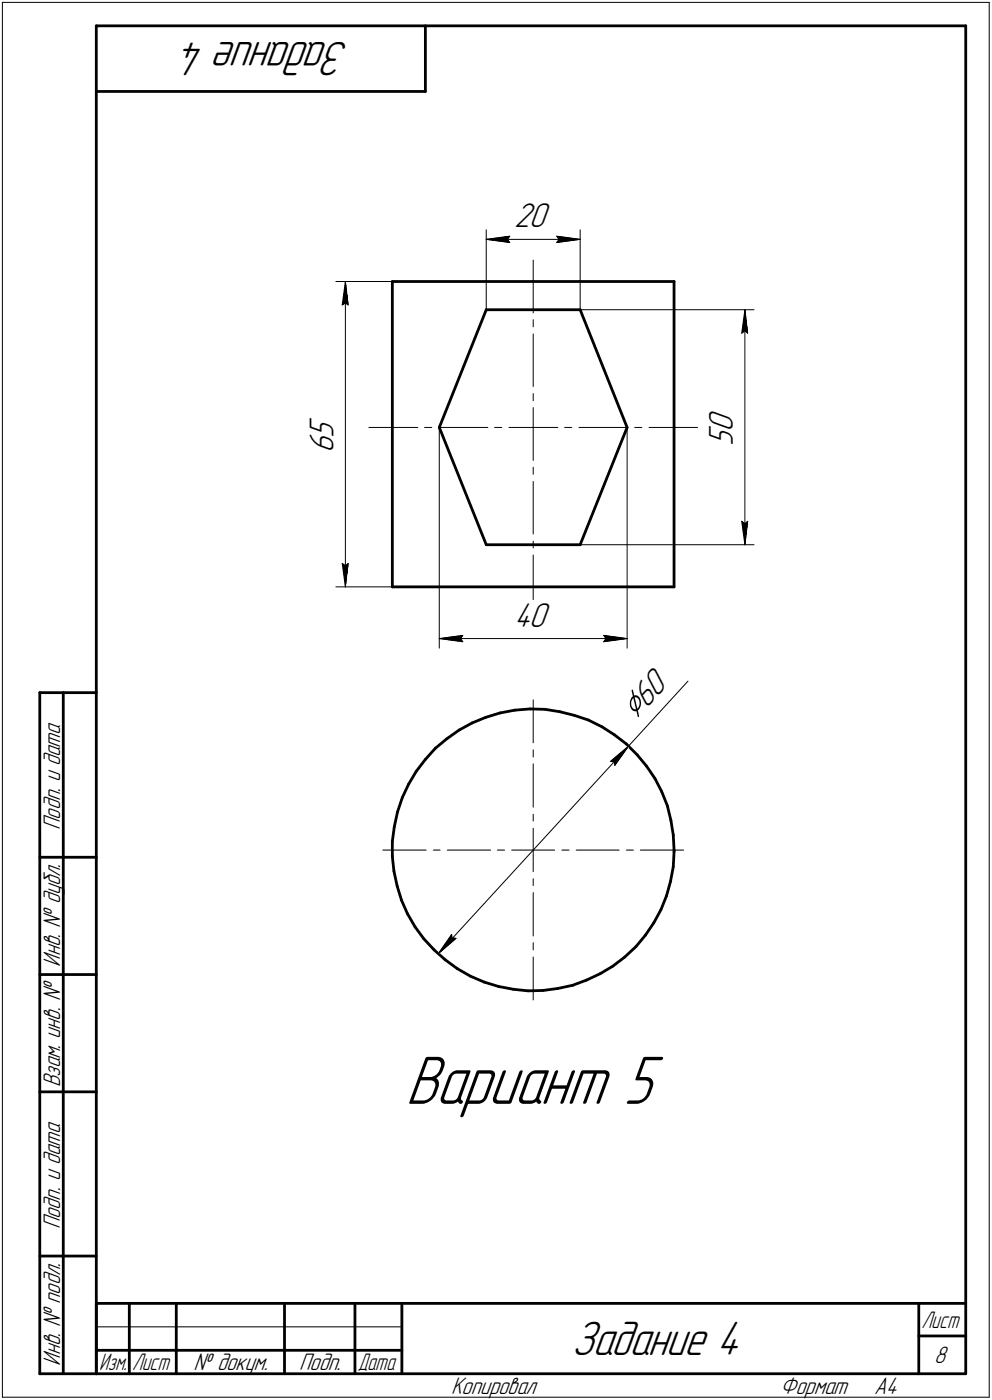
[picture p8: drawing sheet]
<svg xmlns="http://www.w3.org/2000/svg" width="211mm" height="298mm" viewBox="0 0 211 298" stroke-linecap="round" stroke-linejoin="round" font-family="sans-serif">
<defs><g id="words">
<text font-size="15.6" x="86.3" y="235">Вариант 5</text>
<g font-size="10.9">
<text x="74.4" y="9" transform="rotate(-180 74.4 9)">Задание 4</text>
<text x="121.6" y="288.5">Задание 4</text>
</g>
<text font-size="8.5" x="135.2" y="153.4" transform="rotate(-47 135.2 153.4)">Ç60</text>
<g font-size="7.8">
<text x="109.4" y="48.4">20</text>
<text x="70.9" y="93.2" transform="rotate(-90 70.9 93.2)">5</text>
<text x="155.9" y="94.9" transform="rotate(-90 155.9 94.9)">5</text>
<text x="155.9" y="92.1" transform="rotate(-90 155.9 92.1)">0</text>
<text x="70.9" y="96.4" transform="rotate(-90 70.9 96.4)">6</text>
<text x="109.4" y="133.4">40</text>
</g>
<g font-size="5.4">
<text x="12.8" y="176.7" transform="rotate(-90 12.8 176.7)">Подп. и дата</text>
<text x="12.8" y="205.8" transform="rotate(-90 12.8 205.8)">Инв. № дубл.</text>
<text x="12.8" y="231.6" transform="rotate(-90 12.8 231.6)">Взам. инв. №</text>
<text x="12.8" y="261.7" transform="rotate(-90 12.8 261.7)">Подп. и дата</text>
<text x="12.8" y="290.8" transform="rotate(-90 12.8 290.8)">Инв. № подл.</text>
<text x="41.2" y="291.8">№ докум.</text>
<text x="63.6" y="291.8">Подп.</text>
<text x="198.8" y="290.3">8</text>
<text x="96" y="296.8">Копировал</text>
<text x="166" y="296.8">Формат</text>
<text x="186" y="296.8">A4</text>
</g>
<g font-size="5.3">
<text x="196.1" y="282.8">Лист</text>
<text x="21.1" y="291.8">Изм.</text>
<text x="28.1" y="291.8">Лист</text>
<text x="76.1" y="291.8">Дата</text>
</g>
</g></defs>
<g fill="none" stroke="#000" stroke-width=".59">
<path d="M20.5 5.5v287zM20.5 5.5h185zM20.5 19.5h70zM90.5 5.5v14zM205.5 5.5v287zM83.5 59.9v65.1zM83.5 59.9h59.9zM143.4 59.9v65.1zM103.5 66h19.9zM103.5 66l-10 25zM123.4 66l10 25zM93.5 91l10 25z"/>
<path d="M133.4 91l-10 25zM103.5 116h19.9zM83.5 125h59.9zM8.5 147.5v145zM8.5 147.5h12zM13.5 147.5v145zM92.6 159.3l2.5-2zM92.6 159.3l-2.1 2.4zM95.1 157.3l2.6-1.9zM97.7 155.4l2.8-1.5zM100.5 153.9l2.9-1.2zM103.4 152.7l3-.9z"/>
<path d="M106.4 151.8l3.2-.6zM109.6 151.2l3.2-.2zM112.8 151h3.2zM116 151l3.1 .6zM119.1 151.6l3.1 .7zM122.2 152.3l3 1zM125.2 153.3l2.9 1.5zM128.1 154.8l2.6 1.7zM130.7 156.5l2.6 1.9zM133.3 158.4l2.3 2.3zM83.5 179.2v3.2zM83.9 176l-.4 3.2z"/>
<path d="M84.6 172.9l-.7 3.1zM85.6 169.8l-1 3.1zM87 167l-1.4 2.8zM88.6 164.3l-1.6 2.7zM90.5 161.7l-1.9 2.6zM135.6 160.7l2 2.5zM137.6 163.2l1.8 2.6zM139.4 165.8l1.4 2.8zM140.8 168.6l1.2 2.9zM142 171.5l.7 3.2zM142.7 174.7l.6 3.1zM143.3 177.8l.1 3.2z"/>
<path d="M8.5 182.5h12zM83.5 182.4l.3 3.1zM83.8 185.5l.7 3.1zM84.5 188.6l.9 3.1zM85.4 191.7l1.3 2.9zM86.7 194.6l1.6 2.8zM88.3 197.4l1.9 2.5zM90.2 199.9l2.2 2.4zM137.3 199.1l-2 2.5zM139.1 196.5l-1.8 2.6zM140.6 193.7l-1.5 2.8zM141.8 190.8l-1.2 2.9z"/>
<path d="M142.7 187.7l-.9 3.1zM143.3 184.6l-.6 3.1zM143.4 181.4l-.1 3.2zM143.4 181v.4zM8.5 207.5h12zM92.4 202.3l2.3 2.1zM94.7 204.4l2.6 1.8zM97.3 206.2l2.8 1.7zM100.1 207.9l2.9 1.2zM103 209.1l3.1 1zM106.1 210.1l3.1 .6zM109.2 210.7l3.2 .3z"/>
<path d="M112.4 211l3.2-.1zM115.6 210.9l3.1-.4zM118.7 210.5l3.1-.7zM121.8 209.8l3-1.1zM124.8 208.7l2.9-1.4zM127.7 207.3l2.7-1.6zM130.4 205.7l2.5-1.9zM132.9 203.8l2.4-2.2zM8.5 232.5h12zM8.5 267.5h12zM20.5 277.5h185zM20.5 277.5v15z"/>
<path d="M27.5 277.5v15zM37.5 277.5v15zM60.5 277.5v15zM75.5 277.5v15zM85.5 277.5v15zM195.5 277.5v15zM8.5 292.5h12zM20.5 292.5h185zM20.5 287.5h7zM27.5 287.5h10zM37.5 287.5h23zM60.5 287.5h15z"/>
<path d="M75.5 287.5h10zM195.5 284.5h10z"/>
</g>
<g fill="none" stroke="#000" stroke-width=".21">
<path d="M.5 .5v297zM.5 .5h210zM210.5 .5v297zM71.5 59.9h12zM73.5 59.9l.6 5zM73.5 59.9l-.7 5zM73.5 59.9v65.1zM103.5 48.9v17.1zM103.5 51l5-.7zM103.5 51l5 .6zM103.5 51h19.9zM107.9 51l.6 .6z"/>
<path d="M108.5 50.3l-.6 .7zM113.5 55.4v11.2zM118.4 51.6l5-.6zM118.4 50.3l.6 .7zM118.4 50.3l5 .7zM119 51l-.6 .6zM123.4 48.9v17.1zM72.8 64.9l.7-.4zM73.5 64.5l.6 .4zM113.5 71.1v11.2zM113.5 68.1v1.5zM123.4 66h37z"/>
<path d="M157.8 71l.7-.6zM158.5 66l.6 5zM158.5 70.4l.6 .6zM158.5 66l-.7 5zM158.5 66v50zM78.5 91h10.4zM90.3 91h1.6zM93.4 91h10.4zM93.5 91v47zM105.2 91h1.6zM108.3 91h10.4zM113.5 99.5v1.5z"/>
<path d="M113.5 86.8v11.2zM113.5 83.8v1.5zM120.1 91h1.6zM123.2 91h10.3zM133.4 91v47zM135 91h1.6zM138.1 91h10.3zM72.8 120l.7 5zM72.8 120l.7 .5zM74.1 120l-.6 5zM113.5 118.2v11.2zM113.5 115.2v1.5z"/>
<path d="M113.5 102.5v11.2zM123.4 116h37zM157.8 111l.7 5zM157.8 111l.7 .5zM158.5 111.5l.6-.5zM159.1 111l-.6 5zM71.5 125h12zM73.5 120.5l.6-.5zM93.5 136l5-.7zM93.5 136l5 .7zM93.5 136h39.9zM98 136l.5 .7z"/>
<path d="M98.5 135.3l-.5 .7zM128.4 136.7l5-.7zM128.4 135.3l.5 .7zM128.4 135.3l5 .7zM128.9 136l-.5 .7zM113.5 149v9.2zM113.5 159.7v1.5zM133.8 158.8l-3 4.2zM133.8 158.8l-40.6 44.3zM146.4 145l-12.6 13.8zM113.5 162.6v9.3zM113.5 173.4v1.4z"/>
<path d="M113.5 176.4v4.6zM129.9 162.1l.8 .1zM129.9 162.1l3.9-3.3zM130.7 162.2l.1 .8zM81.4 181h9.3zM92.2 181h1.4zM95.2 181h9.2zM96.1 199l-2.9 4.1zM96.1 199l.1 .7zM96.2 199.7l.8 .1zM105.8 181h1.6zM108.9 181h4.6z"/>
<path d="M113.5 181h4.5zM113.5 190.1v9.2zM113.5 187.1v1.5zM113.5 181v4.6zM119.5 181h1.6zM122.6 181h9.1zM133.3 181h1.5zM136.2 181h9.3zM93.2 203.1l3.8-3.3zM113.5 203.8v9.1zM113.5 200.7v1.6zM.5 297.5h210z"/>
<path d="M20.5 282.5h65z"/>
</g>
<g fill="#fff" stroke="#fff" stroke-width=".21">
<path d="M86.3 223.9h55.4zM86.3 223.9h55.4zM86.3 224h55.4zM86.3 224.1h55.4zM86.3 224.2h55.4zM86.3 224.3h55.4zM86.3 224.4h55.4zM86.3 224.5h55.4zM86.3 224.5h55.4zM86.3 224.6h55.4zM86.3 224.7h55.4zM86.3 224.8h55.4zM86.3 224.9h55.4zM86.3 225h55.4zM86.3 225h55.4zM86.3 225.1h55.4zM86.3 225.2h55.4zM86.3 225.3h55.4zM86.3 225.4h55.4zM86.3 225.5h55.4zM86.3 225.6h55.4zM86.3 225.6h55.4zM86.3 225.7h55.4zM86.3 225.8h55.4zM86.3 225.9h55.4zM86.3 226h55.4zM86.3 226.1h55.4zM86.3 226.1h55.4zM86.3 226.2h55.4zM86.3 226.3h55.4zM86.3 226.4h55.4zM86.3 226.5h55.4zM86.3 226.6h55.4zM86.3 226.7h55.4zM86.3 226.7h55.4zM86.3 226.8h55.4zM86.3 226.9h55.4zM86.3 227h55.4zM86.3 227.1h55.4zM86.3 227.2h55.4zM86.3 227.2h55.4zM86.3 227.3h55.4zM86.3 227.4h55.4zM86.3 227.5h55.4zM86.3 227.6h55.4zM86.3 227.7h55.4zM86.3 227.8h55.4zM86.3 227.8h55.4zM86.3 227.9h55.4zM86.3 228h55.4zM86.3 228.1h55.4zM86.3 228.2h55.4zM86.3 228.3h55.4zM86.3 228.3h55.4zM86.3 228.4h55.4zM86.3 228.5h55.4zM86.3 228.6h55.4zM86.3 228.7h55.4zM86.3 228.8h55.4zM86.3 228.9h55.4zM86.3 228.9h55.4zM86.3 229h55.4zM86.3 229.1h55.4zM86.3 229.2h55.4zM86.3 229.3h55.4zM86.3 229.4h55.4zM86.3 229.4h55.4zM86.3 229.5h55.4zM86.3 229.6h55.4zM86.3 229.7h55.4zM86.3 229.8h55.4zM86.3 229.9h55.4zM86.3 230h55.4zM86.3 230h55.4zM86.3 230.1h55.4zM86.3 230.2h55.4zM86.3 230.3h55.4zM86.3 230.4h55.4zM86.3 230.5h55.4zM86.3 230.5h55.4zM86.3 230.6h55.4zM86.3 230.7h55.4zM86.3 230.8h55.4zM86.3 230.9h55.4zM86.3 231h55.4zM86.3 231.1h55.4zM86.3 231.1h55.4zM86.3 231.2h55.4zM86.3 231.3h55.4zM86.3 231.4h55.4zM86.3 231.5h55.4zM86.3 231.6h55.4zM86.3 231.6h55.4zM86.3 231.7h55.4zM86.3 231.8h55.4zM86.3 231.9h55.4zM86.3 232h55.4zM86.3 232.1h55.4zM86.3 232.2h55.4zM86.3 232.2h55.4zM86.3 232.3h55.4zM86.3 232.4h55.4zM86.3 232.5h55.4zM86.3 232.6h55.4zM86.3 232.7h55.4zM86.3 232.7h55.4zM86.3 232.8h55.4zM86.3 232.9h55.4zM86.3 233h55.4zM86.3 233.1h55.4zM86.3 233.2h55.4zM86.3 233.3h55.4zM86.3 233.3h55.4zM86.3 233.4h55.4zM86.3 233.5h55.4zM86.3 233.6h55.4zM86.3 233.7h55.4zM86.3 233.8h55.4zM86.3 233.8h55.4zM86.3 233.9h55.4zM86.3 234h55.4zM86.3 234.1h55.4zM86.3 234.2h55.4zM86.3 234.3h55.4zM86.3 234.4h55.4zM86.3 234.4h55.4zM86.3 234.5h55.4zM86.3 234.6h55.4zM86.3 234.7h55.4zM86.3 234.8h55.4zM86.3 234.9h55.4zM86.3 234.9h55.4zM86.3 235h55.4zM86.3 235.1h55.4zM86.3 235.2h55.4zM86.3 235.3h55.4zM86.3 235.4h55.4zM86.3 235.5h55.4zM86.3 235.5h55.4zM86.3 235.6h55.4zM86.3 235.7h55.4zM86.3 235.8h55.4zM86.3 235.9h55.4zM86.3 236h55.4zM86.3 236.1h55.4zM86.3 236.1h55.4zM86.3 236.2h55.4zM86.3 236.3h55.4zM86.3 236.4h55.4zM86.3 236.5h55.4zM86.3 236.6h55.4zM86.3 236.6h55.4zM86.3 236.7h55.4zM86.3 236.8h55.4zM86.3 236.9h55.4zM86.3 237h55.4zM86.3 237.1h55.4zM86.3 237.2h55.4zM86.3 237.2h55.4zM86.3 237.3h55.4zM86.3 237.4h55.4zM86.3 237.5h55.4zM86.3 237.6h55.4zM86.3 237.7h55.4zM86.3 237.7h55.4zM86.3 237.8h55.4zM86.3 237.9h55.4zM86.3 238h55.4z"/>
<path d="M95.9 198.4h.3zM95.8 198.5h.5zM95.8 198.5h.6zM95.8 198.6h.6zM95.7 198.7h.8zM95.6 198.8h1zM95.6 198.9h1.1zM95.5 199h1.3zM95.4 199.1h1.5zM95.4 199.1h1.6zM95.3 199.2h1.8zM95.2 199.3h2zM95.2 199.4h2.1zM95.2 199.5h2.2zM95.1 199.6h2.4zM95 199.6h2.5zM94.9 199.7h2.7zM94.9 199.8h2.8zM94.8 199.9h3zM94.7 200h3zM94.7 200.1h2.9zM94.7 200.2h2.8zM94.6 200.2h2.9zM94.5 200.3h2.8zM94.5 200.4h2.7zM94.4 200.5h2.7zM94.3 200.6h2.7zM94.3 200.7h2.6zM94.2 200.7h2.6zM94.1 200.8h2.6zM94.1 200.9h2.5zM94.1 201h2.4zM94 201.1h2.4zM93.9 201.2h2.4zM93.8 201.3h2.4zM93.8 201.3h2.3zM93.8 201.4h2.2zM93.8 201.5h2zM93.7 201.6h2.1zM93.7 201.7h2zM93.7 201.8h1.9zM93.6 201.8h1.9zM93.6 201.9h1.7zM93.6 202h1.6zM93.6 202.1h1.6zM93.6 202.2h1.5zM93.6 202.3h1.3zM93.5 202.4h1.2zM93.5 202.4h1.1zM93.5 202.5h.9zM93.4 202.6h.8zM93.4 202.7h.7zM93.4 202.8h.5zM93.3 202.9h.4zM93.3 202.9h.3z"/>
<path d="M133.6 158.9h.2zM133.4 159h.4zM133.3 159.1h.4zM133.1 159.2h.6zM132.9 159.3h.8zM132.8 159.3h.8zM132.6 159.4h1zM132.4 159.5h1.2zM132.2 159.6h1.3zM132 159.7h1.5zM131.9 159.8h1.5zM131.8 159.9h1.6zM131.7 159.9h1.7zM131.7 160h1.6zM131.6 160.1h1.7zM131.4 160.2h1.9zM131.3 160.3h2zM131.2 160.4h2.1zM131.1 160.4h2.2zM131.1 160.5h2.1zM131 160.6h2.2zM130.8 160.7h2.3zM130.7 160.8h2.4zM130.6 160.9h2.4zM130.6 161h2.3zM130.5 161h2.4zM130.4 161.1h2.4zM130.2 161.2h2.6zM130.1 161.3h2.6zM130 161.4h2.7zM130 161.5h2.6zM129.9 161.5h2.6zM129.8 161.6h2.7zM129.6 161.7h2.8zM129.5 161.8h2.8zM129.5 161.9h2.7zM129.4 162h2.8zM129.3 162.1h2.9zM129.1 162.1h3zM129.3 162.2h2.7zM129.4 162.3h2.6zM129.5 162.4h2.4zM129.5 162.5h2.3zM129.7 162.6h2.1zM129.8 162.6h1.9zM129.9 162.7h1.8zM130 162.8h1.6zM130 162.9h1.6zM130.1 163h1.4zM130.2 163.1h1.2zM130.3 163.2h1.1zM130.4 163.2h.9zM130.5 163.3h.7zM130.6 163.4h.5zM130.6 163.5h.5zM130.7 163.6h.4zM130.8 163.7h.2z"/>
<path d="M138.9 141h.1zM138.8 141.1h.3zM138.7 141.1h.5zM138.6 141.2h.7zM138.5 141.3h.9zM138.4 141.4h1zM138.3 141.5h1.2zM138.3 141.6h1.3zM138.2 141.6h1.5zM138.1 141.7h1.8zM138 141.8h2zM138 141.9h2zM137.9 142h2.2zM137.8 142.1h2.4zM137.8 142.2h2.5zM137.7 142.2h2.7zM137.6 142.3h2.9zM137.5 142.4h3zM137.4 142.5h3.2zM137.3 142.6h3.5zM137.2 142.7h3.7zM137.2 142.7h3.8zM137.2 142.8h3.9zM137.1 142.9h4zM137 143h4.2zM136.9 143.1h4.4zM136.8 143.2h4.6zM136.7 143.3h4.8zM136.7 143.3h4.9zM136.6 143.4h5.1zM136.5 143.5h5.3zM136.4 143.6h5.5zM136.3 143.7h5.7zM136.2 143.8h5.9zM136.2 143.8h6zM136.1 143.9h6.1zM136.1 144h6.2zM136 144.1h6.4zM135.9 144.2h6.6zM135.8 144.3h6.9zM135.7 144.4h7zM135.6 144.4h7.2zM135.6 144.5h7.3zM135.5 144.6h7.5zM135.4 144.7h7.7zM135.4 144.8h7.8zM135.3 144.9h8zM135.2 144.9h8.1zM135.1 145h8.3zM135 145.1h8.6zM135 145.2h8.7zM134.9 145.3h8.9zM134.8 145.4h9zM134.7 145.5h9.2zM134.6 145.5h9.4zM134.5 145.6h9.6zM134.5 145.7h9.7zM134.5 145.8h9.8zM134.4 145.9h10zM134.3 146h10.1zM134.2 146h10.1zM134.1 146.1h10.1zM134 146.2h10.1zM133.9 146.3h10.1zM133.9 146.4h10zM133.8 146.5h10zM133.7 146.6h10.1zM133.6 146.6h10.1zM133.6 146.7h10zM133.5 146.8h10zM133.4 146.9h10zM133.3 147h10.1zM133.3 147.1h10zM133.2 147.2h10.1zM133.1 147.2h10.1zM133 147.3h10.1zM132.9 147.4h10.1zM132.8 147.5h10.1zM132.8 147.6h10zM132.8 147.7h9.9zM132.7 147.7h10zM132.6 147.8h10zM132.5 147.9h10zM132.4 148h10zM132.3 148.1h10.1zM132.2 148.2h10.1zM132.2 148.3h10zM132.1 148.3h10.1zM132 148.4h10.1zM131.9 148.5h10.1zM131.9 148.6h10zM131.8 148.7h10zM131.7 148.8h10zM131.7 148.8h9.9zM131.6 148.9h10zM131.5 149h10zM131.4 149.1h10zM131.3 149.2h10.1zM131.2 149.3h10.1zM131.1 149.4h10.1zM131.1 149.4h10zM131 149.5h10.1zM131.1 149.6h9.9zM131.2 149.7h9.7zM131.3 149.8h9.5zM131.4 149.9h9.3zM131.5 149.9h9.1zM131.6 150h8.9zM131.7 150.1h8.8zM131.7 150.2h8.7zM131.8 150.3h8.6zM131.9 150.4h8.4zM132 150.5h8.2zM132.2 150.5h7.9zM132.2 150.6h7.8zM132.3 150.7h7.7zM132.4 150.8h7.5zM132.5 150.9h7.3zM132.6 151h7.1zM132.7 151h6.9zM132.8 151.1h6.7zM132.8 151.2h6.6zM132.9 151.3h6.5zM133 151.4h6.4zM133.1 151.5h6.2zM133.3 151.6h5.9zM133.3 151.6h5.8zM133.4 151.7h5.6zM133.5 151.8h5.4zM133.6 151.9h5.3zM133.7 152h5.1zM133.8 152.1h4.9zM133.9 152.1h4.7zM133.9 152.2h4.6zM134 152.3h4.4zM134.1 152.4h4.3zM134.2 152.5h4.1zM134.4 152.6h3.9zM134.5 152.7h3.7zM134.5 152.7h3.6zM134.6 152.8h3.4zM134.7 152.9h3.2zM134.8 153h3zM134.9 153.1h2.9zM135 153.2h2.7zM135 153.2h2.6zM135.1 153.3h2.4zM135.2 153.4h2.2zM135.3 153.5h2.1zM135.5 153.6h1.8zM135.6 153.7h1.6zM135.6 153.8h1.6zM135.7 153.8h1.4zM135.8 153.9h1.2zM135.9 154h1zM136 154.1h.8zM136.1 154.2h.6zM136.1 154.3h.6zM136.2 154.3h.4zM136.3 154.4h.2z"/>
<path d="M109.4 42.8h8.1zM109.4 42.9h8.1zM109.4 43h8.1zM109.4 43.1h8.1zM109.4 43.2h8.1zM109.4 43.3h8.1zM109.4 43.3h8.1zM109.4 43.4h8.1zM109.4 43.5h8.1zM109.4 43.6h8.1zM109.4 43.7h8.1zM109.4 43.8h8.1zM109.4 43.9h8.1zM109.4 43.9h8.1zM109.4 44h8.1zM109.4 44.1h8.1zM109.4 44.2h8.1zM109.4 44.3h8.1zM109.4 44.4h8.1zM109.4 44.4h8.1zM109.4 44.5h8.1zM109.4 44.6h8.1zM109.4 44.7h8.1zM109.4 44.8h8.1zM109.4 44.9h8.1zM109.4 45h8.1zM109.4 45h8.1zM109.4 45.1h8.1zM109.4 45.2h8.1zM109.4 45.3h8.1zM109.4 45.4h8.1zM109.4 45.5h8.1zM109.4 45.6h8.1zM109.4 45.6h8.1zM109.4 45.7h8.1zM109.4 45.8h8.1zM109.4 45.9h8.1zM109.4 46h8.1zM109.4 46.1h8.1zM109.4 46.1h8.1zM109.4 46.2h8.1zM109.4 46.3h8.1zM109.4 46.4h8.1zM109.4 46.5h8.1zM109.4 46.6h8.1zM109.4 46.7h8.1zM109.4 46.7h8.1zM109.4 46.8h8.1zM109.4 46.9h8.1zM109.4 47h8.1zM109.4 47.1h8.1zM109.4 47.2h8.1zM109.4 47.2h8.1zM109.4 47.3h8.1zM109.4 47.4h8.1zM109.4 47.5h8.1zM109.4 47.6h8.1zM109.4 47.7h8.1zM109.4 47.8h8.1zM109.4 47.8h8.1zM109.4 47.9h8.1zM109.4 48h8.1zM109.4 48.1h8.1zM109.4 48.2h8.1zM109.4 48.3h8.1zM109.4 48.3h8.1zM109.4 48.4h8.1zM109.4 48.5h8.1zM109.4 48.6h8.1zM109.4 48.7h8.1zM109.4 48.8h8.1zM109.4 48.9h8.1zM109.4 48.9h8.1zM109.4 49h8.1zM109.4 49.1h8.1zM109.4 49.2h8.1zM109.4 49.3h8.1zM109.4 49.4h8.1zM109.4 49.4h8.1zM109.4 49.5h8.1zM109.4 49.6h8.1zM109.4 49.7h8.1zM109.4 49.8h8.1zM109.4 49.9h8.1z"/>
<path d="M108.3 49.9h.7zM107.5 50h1.5zM106.8 50h2.2zM106 50.1h3zM105.2 50.2h3.8zM105.1 50.3h3.9zM104.9 50.4h4.1zM104.6 50.5h4.4zM104.5 50.5h4.5zM104.3 50.6h4.7zM104.1 50.7h4.9zM103.9 50.8h5.1zM103.7 50.9h5.3zM103.5 51h5.5zM103.7 51.1h5.3zM103.9 51.1h5.1zM104.1 51.2h4.9zM104.3 51.3h4.7zM104.5 51.4h4.5zM104.6 51.5h4.4zM104.9 51.6h4.1zM105.1 51.6h3.9zM105.2 51.7h3.8zM105.9 51.8h3.1zM106.5 51.9h2.5zM107.1 52h1.9zM107.8 52.1h1.2zM108.4 52.2h.6z"/>
<path d="M117.9 49.9h.8zM117.9 50h1.6zM117.9 50h2.3zM117.9 50.1h3.1zM117.9 50.2h3.8zM117.9 50.3h4zM117.9 50.4h4.2zM117.9 50.5h4.4zM117.9 50.5h4.6zM117.9 50.6h4.8zM117.9 50.7h5zM117.9 50.8h5.2zM117.9 50.9h5.4zM117.9 51h5.5zM117.9 51.1h5.4zM117.9 51.1h5.2zM117.9 51.2h5zM117.9 51.3h4.8zM117.9 51.4h4.6zM117.9 51.5h4.4zM117.9 51.6h4.2zM117.9 51.6h4zM117.9 51.7h3.8zM117.9 51.8h3.2zM117.9 51.9h2.6zM117.9 52h1.9zM117.9 52.1h1.3zM117.9 52.2h.7z"/>
<path d="M109.4 127.8h8.1zM109.4 127.9h8.1zM109.4 128h8.1zM109.4 128.1h8.1zM109.4 128.2h8.1zM109.4 128.3h8.1zM109.4 128.4h8.1zM109.4 128.4h8.1zM109.4 128.5h8.1zM109.4 128.6h8.1zM109.4 128.7h8.1zM109.4 128.8h8.1zM109.4 128.9h8.1zM109.4 128.9h8.1zM109.4 129h8.1zM109.4 129.1h8.1zM109.4 129.2h8.1zM109.4 129.3h8.1zM109.4 129.4h8.1zM109.4 129.5h8.1zM109.4 129.5h8.1zM109.4 129.6h8.1zM109.4 129.7h8.1zM109.4 129.8h8.1zM109.4 129.9h8.1zM109.4 130h8.1zM109.4 130h8.1zM109.4 130.1h8.1zM109.4 130.2h8.1zM109.4 130.3h8.1zM109.4 130.4h8.1zM109.4 130.5h8.1zM109.4 130.6h8.1zM109.4 130.6h8.1zM109.4 130.7h8.1zM109.4 130.8h8.1zM109.4 130.9h8.1zM109.4 131h8.1zM109.4 131.1h8.1zM109.4 131.1h8.1zM109.4 131.2h8.1zM109.4 131.3h8.1zM109.4 131.4h8.1zM109.4 131.5h8.1zM109.4 131.6h8.1zM109.4 131.7h8.1zM109.4 131.7h8.1zM109.4 131.8h8.1zM109.4 131.9h8.1zM109.4 132h8.1zM109.4 132.1h8.1zM109.4 132.2h8.1zM109.4 132.2h8.1zM109.4 132.3h8.1zM109.4 132.4h8.1zM109.4 132.5h8.1zM109.4 132.6h8.1zM109.4 132.7h8.1zM109.4 132.8h8.1zM109.4 132.8h8.1zM109.4 132.9h8.1zM109.4 133h8.1zM109.4 133.1h8.1zM109.4 133.2h8.1zM109.4 133.3h8.1zM109.4 133.3h8.1zM109.4 133.4h8.1zM109.4 133.5h8.1zM109.4 133.6h8.1zM109.4 133.7h8.1zM109.4 133.8h8.1zM109.4 133.9h8.1zM109.4 133.9h8.1zM109.4 134h8.1zM109.4 134.1h8.1zM109.4 134.2h8.1zM109.4 134.3h8.1zM109.4 134.4h8.1zM109.4 134.5h8.1zM109.4 134.5h8.1zM109.4 134.6h8.1zM109.4 134.7h8.1zM109.4 134.8h8.1zM109.4 134.9h8.1z"/>
<path d="M98.3 134.9h.7zM97.5 135h1.5zM96.8 135h2.2zM96 135.1h3zM95.2 135.2h3.8zM95.1 135.3h3.9zM94.9 135.4h4.1zM94.7 135.5h4.3zM94.5 135.6h4.5zM94.3 135.6h4.7zM94.1 135.7h4.9zM93.9 135.8h5.1zM93.7 135.9h5.3zM93.5 136h5.5zM93.7 136.1h5.3zM93.9 136.1h5.1zM94.1 136.2h4.9zM94.3 136.3h4.7zM94.5 136.4h4.5zM94.7 136.5h4.3zM94.9 136.6h4.1zM95.1 136.7h3.9zM95.2 136.7h3.8zM95.9 136.8h3.1zM96.5 136.9h2.5zM97.1 137h1.9zM97.8 137.1h1.2zM98.4 137.2h.6z"/>
<path d="M127.9 134.9h.8zM127.9 135h1.6zM127.9 135h2.3zM127.9 135.1h3.1zM127.9 135.2h3.8zM127.9 135.3h4zM127.9 135.4h4.2zM127.9 135.5h4.3zM127.9 135.6h4.6zM127.9 135.6h4.8zM127.9 135.7h4.9zM127.9 135.8h5.2zM127.9 135.9h5.4zM127.9 136h5.5zM127.9 136.1h5.4zM127.9 136.1h5.2zM127.9 136.2h4.9zM127.9 136.3h4.8zM127.9 136.4h4.6zM127.9 136.5h4.3zM127.9 136.6h4.2zM127.9 136.7h4zM127.9 136.7h3.8zM127.9 136.8h3.2zM127.9 136.9h2.6zM127.9 137h1.9zM127.9 137.1h1.3zM127.9 137.2h.7z"/>
<path d="M150.3 87.1h7.2zM150.3 87.2h7.2zM150.3 87.3h7.2zM150.3 87.4h7.2zM150.3 87.5h7.2zM150.3 87.5h7.2zM150.3 87.6h7.2zM150.3 87.7h7.2zM150.3 87.8h7.2zM150.3 87.9h7.2zM150.3 88h7.2zM150.3 88.1h7.2zM150.3 88.1h7.2zM150.3 88.2h7.2zM150.3 88.3h7.2zM150.3 88.4h7.2zM150.3 88.5h7.2zM150.3 88.6h7.2zM150.3 88.6h7.2zM150.3 88.7h7.2zM150.3 88.8h7.2zM150.3 88.9h7.2zM150.3 89h7.2zM150.3 89.1h7.2zM150.3 89.2h7.2zM150.3 89.2h7.2zM150.3 89.3h7.2zM150.3 89.4h7.2zM150.3 89.5h7.2zM150.3 89.6h7.2zM150.3 89.7h7.2zM150.3 89.7h7.2zM150.3 89.8h7.2zM150.3 89.9h7.2zM150.3 90h7.2zM150.3 90.1h7.2zM150.3 90.2h7.2zM150.3 90.3h7.2zM150.3 90.3h7.2zM150.3 90.4h7.2zM150.3 90.5h7.2zM150.3 90.6h7.2zM150.3 90.7h7.2zM150.3 90.8h7.2zM150.3 90.8h7.2zM150.3 90.9h7.2zM150.3 91h7.2zM150.3 91.1h7.2zM150.3 91.2h7.2zM150.3 91.3h7.2zM150.3 91.4h7.2zM150.3 91.4h7.2zM150.3 91.5h7.2zM150.3 91.6h7.2zM150.3 91.7h7.2zM150.3 91.8h7.2zM150.3 91.9h7.2zM150.3 91.9h7.2zM150.3 92h7.2zM150.3 92.1h7.2zM150.3 92.2h7.2zM150.3 92.3h7.2zM150.3 92.4h7.2zM150.3 92.5h7.2zM150.3 92.5h7.2zM150.3 92.6h7.2zM150.3 92.7h7.2zM150.3 92.8h7.2zM150.3 92.9h7.2zM150.3 93h7.2zM150.3 93h7.2zM150.3 93.1h7.2zM150.3 93.2h7.2zM150.3 93.3h7.2zM150.3 93.4h7.2zM150.3 93.5h7.2zM150.3 93.6h7.2zM150.3 93.6h7.2zM150.3 93.7h7.2zM150.3 93.8h7.2zM150.3 93.9h7.2zM150.3 94h7.2zM150.3 94.1h7.2zM150.3 94.1h7.2zM150.3 94.2h7.2zM150.3 94.3h7.2zM150.3 94.4h7.2zM150.3 94.5h7.2zM150.3 94.6h7.2zM150.3 94.7h7.2zM150.3 94.7h7.2z"/>
<path d="M158.4 66.2h.3zM158.4 66.3h.3zM158.3 66.4h.4zM158.3 66.5h.4zM158.2 66.5h.5zM158.2 66.6h.6zM158.2 66.7h.6zM158.2 66.8h.6zM158.2 66.9h.7zM158.1 67h.8zM158.1 67.1h.8zM158 67.1h1zM158 67.2h1zM158 67.3h1.1zM157.9 67.4h1.2zM157.9 67.5h1.2zM157.8 67.6h1.4zM157.8 67.6h1.4zM157.7 67.7h1.5zM157.7 67.8h1.6zM157.7 67.9h1.6zM157.7 68h1.6zM157.7 68.1h1.6zM157.7 68.2h1.6zM157.7 68.2h1.6zM157.7 68.3h1.6zM157.6 68.4h1.7zM157.6 68.5h1.7zM157.6 68.6h1.7zM157.6 68.7h1.7zM157.6 68.7h1.7zM157.6 68.8h1.7zM157.6 68.9h1.7zM157.6 69h1.8zM157.6 69.1h1.8zM157.6 69.2h1.8zM157.6 69.3h1.8zM157.6 69.3h1.8zM157.6 69.4h1.8zM157.6 69.5h1.8zM157.5 69.6h1.9zM157.5 69.7h2zM157.5 69.8h2zM157.5 69.8h2zM157.5 69.9h2zM157.5 70h2zM157.5 70.1h2zM157.5 70.2h2zM157.4 70.3h2.2zM157.4 70.4h2.2zM157.4 70.4h2.2zM157.4 70.5h2.2zM157.4 70.6h2.2zM157.4 70.7h2.2zM157.4 70.8h2.2zM157.3 70.9h2.4zM157.3 71h2.4zM157.3 71h2.4zM157.3 71.1h2.4zM157.3 71.2h2.4zM157.3 71.3h2.4zM157.3 71.4h2.4z"/>
<path d="M157.2 110.5h2.5zM157.3 110.6h2.4zM157.3 110.7h2.4zM157.3 110.7h2.4zM157.3 110.8h2.4zM157.3 110.9h2.4zM157.3 111h2.4zM157.3 111.1h2.4zM157.4 111.2h2.2zM157.4 111.3h2.2zM157.4 111.3h2.2zM157.4 111.4h2.2zM157.4 111.5h2.2zM157.4 111.6h2.2zM157.4 111.7h2.2zM157.5 111.8h2zM157.5 111.8h2zM157.5 111.9h2zM157.5 112h2zM157.5 112.1h2zM157.5 112.2h2zM157.5 112.3h2zM157.5 112.4h1.9zM157.6 112.4h1.8zM157.6 112.5h1.8zM157.6 112.6h1.8zM157.6 112.7h1.8zM157.6 112.8h1.8zM157.6 112.9h1.8zM157.6 112.9h1.8zM157.6 113h1.7zM157.6 113.1h1.7zM157.6 113.2h1.7zM157.6 113.3h1.7zM157.6 113.4h1.7zM157.6 113.5h1.7zM157.6 113.5h1.7zM157.7 113.6h1.6zM157.7 113.7h1.6zM157.7 113.8h1.6zM157.7 113.9h1.6zM157.7 114h1.6zM157.7 114h1.6zM157.7 114.1h1.6zM157.7 114.2h1.5zM157.8 114.3h1.4zM157.8 114.4h1.4zM157.9 114.5h1.2zM157.9 114.6h1.2zM158 114.6h1.1zM158 114.7h1zM158 114.8h1zM158.1 114.9h.8zM158.1 115h.8zM158.2 115.1h.7zM158.2 115.1h.6zM158.2 115.2h.6zM158.2 115.3h.6zM158.2 115.4h.5zM158.3 115.5h.4zM158.3 115.6h.4zM158.4 115.7h.3zM158.4 115.7h.3z"/>
<path d="M65.4 88.6h7.1zM65.4 88.6h7.1zM65.4 88.7h7.1zM65.4 88.8h7.1zM65.4 88.9h7.1zM65.4 89h7.1zM65.4 89.1h7.1zM65.4 89.2h7.1zM65.4 89.2h7.1zM65.4 89.3h7.1zM65.4 89.4h7.1zM65.4 89.5h7.1zM65.4 89.6h7.1zM65.4 89.7h7.1zM65.4 89.7h7.1zM65.4 89.8h7.1zM65.4 89.9h7.1zM65.4 90h7.1zM65.4 90.1h7.1zM65.4 90.2h7.1zM65.4 90.3h7.1zM65.4 90.3h7.1zM65.4 90.4h7.1zM65.4 90.5h7.1zM65.4 90.6h7.1zM65.4 90.7h7.1zM65.4 90.8h7.1zM65.4 90.8h7.1zM65.4 90.9h7.1zM65.4 91h7.1zM65.4 91.1h7.1zM65.4 91.2h7.1zM65.4 91.3h7.1zM65.4 91.4h7.1zM65.4 91.4h7.1zM65.4 91.5h7.1zM65.4 91.6h7.1zM65.4 91.7h7.1zM65.4 91.8h7.1zM65.4 91.9h7.1zM65.4 91.9h7.1zM65.4 92h7.1zM65.4 92.1h7.1zM65.4 92.2h7.1zM65.4 92.3h7.1zM65.4 92.4h7.1zM65.4 92.5h7.1zM65.4 92.5h7.1zM65.4 92.6h7.1zM65.4 92.7h7.1zM65.4 92.8h7.1zM65.4 92.9h7.1zM65.4 93h7.1zM65.4 93h7.1zM65.4 93.1h7.1zM65.4 93.2h7.1zM65.4 93.3h7.1zM65.4 93.4h7.1zM65.4 93.5h7.1zM65.4 93.6h7.1zM65.4 93.6h7.1zM65.4 93.7h7.1zM65.4 93.8h7.1zM65.4 93.9h7.1zM65.4 94h7.1zM65.4 94.1h7.1zM65.4 94.1h7.1zM65.4 94.2h7.1zM65.4 94.3h7.1zM65.4 94.4h7.1zM65.4 94.5h7.1zM65.4 94.6h7.1zM65.4 94.7h7.1zM65.4 94.7h7.1zM65.4 94.8h7.1zM65.4 94.9h7.1zM65.4 95h7.1zM65.4 95.1h7.1zM65.4 95.2h7.1zM65.4 95.2h7.1zM65.4 95.3h7.1zM65.4 95.4h7.1zM65.4 95.5h7.1zM65.4 95.6h7.1zM65.4 95.7h7.1zM65.4 95.8h7.1zM65.4 95.8h7.1zM65.4 95.9h7.1zM65.4 96h7.1zM65.4 96.1h7.1zM65.4 96.2h7.1zM65.4 96.3h7.1z"/>
<path d="M72.2 119.5h2.5zM72.3 119.5h2.4zM72.3 119.6h2.4zM72.3 119.7h2.4zM72.3 119.8h2.4zM72.3 119.9h2.4zM72.3 120h2.4zM72.3 120.1h2.4zM72.4 120.1h2.2zM72.4 120.2h2.2zM72.4 120.3h2.2zM72.4 120.4h2.2zM72.4 120.5h2.2zM72.4 120.6h2.2zM72.4 120.6h2.2zM72.5 120.7h2zM72.5 120.8h2zM72.5 120.9h2zM72.5 121h2zM72.5 121.1h2zM72.5 121.2h2zM72.5 121.2h2zM72.5 121.3h1.9zM72.6 121.4h1.8zM72.6 121.5h1.8zM72.6 121.6h1.8zM72.6 121.7h1.8zM72.6 121.8h1.8zM72.6 121.8h1.8zM72.6 121.9h1.8zM72.6 122h1.7zM72.6 122.1h1.7zM72.6 122.2h1.7zM72.6 122.3h1.7zM72.6 122.3h1.7zM72.6 122.4h1.7zM72.6 122.5h1.7zM72.7 122.6h1.6zM72.7 122.7h1.6zM72.7 122.8h1.6zM72.7 122.9h1.6zM72.7 122.9h1.6zM72.7 123h1.6zM72.7 123.1h1.6zM72.7 123.2h1.5zM72.8 123.3h1.4zM72.8 123.4h1.4zM72.9 123.4h1.2zM72.9 123.5h1.2zM73 123.6h1.1zM73 123.7h1zM73 123.8h1zM73.1 123.9h.8zM73.1 124h.8zM73.2 124h.7zM73.2 124.1h.6zM73.2 124.2h.6zM73.2 124.3h.6zM73.2 124.4h.5zM73.3 124.5h.4zM73.3 124.5h.4zM73.4 124.6h.3zM73.4 124.7h.3z"/>
<path d="M73.4 60.2h.3zM73.4 60.3h.3zM73.3 60.4h.4zM73.3 60.5h.4zM73.2 60.5h.5zM73.2 60.6h.6zM73.2 60.7h.6zM73.2 60.8h.6zM73.2 60.9h.7zM73.1 61h.8zM73.1 61h.8zM73 61.1h1zM73 61.2h1zM73 61.3h1.1zM72.9 61.4h1.2zM72.9 61.5h1.2zM72.8 61.6h1.4zM72.8 61.6h1.4zM72.7 61.7h1.5zM72.7 61.8h1.6zM72.7 61.9h1.6zM72.7 62h1.6zM72.7 62.1h1.6zM72.7 62.1h1.6zM72.7 62.2h1.6zM72.7 62.3h1.6zM72.6 62.4h1.7zM72.6 62.5h1.7zM72.6 62.6h1.7zM72.6 62.7h1.7zM72.6 62.7h1.7zM72.6 62.8h1.7zM72.6 62.9h1.7zM72.6 63h1.8zM72.6 63.1h1.8zM72.6 63.2h1.8zM72.6 63.2h1.8zM72.6 63.3h1.8zM72.6 63.4h1.8zM72.6 63.5h1.8zM72.5 63.6h1.9zM72.5 63.7h2zM72.5 63.8h2zM72.5 63.8h2zM72.5 63.9h2zM72.5 64h2zM72.5 64.1h2zM72.5 64.2h2zM72.4 64.3h2.2zM72.4 64.3h2.2zM72.4 64.4h2.2zM72.4 64.5h2.2zM72.4 64.6h2.2zM72.4 64.7h2.2zM72.4 64.8h2.2zM72.3 64.9h2.4zM72.3 64.9h2.4zM72.3 65h2.4zM72.3 65.1h2.4zM72.3 65.2h2.4zM72.3 65.3h2.4zM72.3 65.4h2.4z"/>
</g>
<g fill="#000" stroke="#000" stroke-width=".21">
<path d="M103.5 51h4.4zM104.1 51.1h3.9zM104.7 51.1h3.4zM105.4 51.2h2.8zM106 51.3h2.2zM106.6 51.4h1.7zM107.3 51.5h1.1zM107.9 51.6h.6z"/>
<path d="M107.9 50.4h.6zM107.3 50.5h1.1zM106.6 50.5h1.7zM106 50.6h2.2zM105.4 50.7h2.8zM104.7 50.8h3.4zM104.1 50.9h3.9z"/>
<path d="M118.5 50.4h.6zM118.6 50.5h1.1zM118.7 50.5h1.7zM118.7 50.6h2.3zM118.8 50.7h2.8zM118.9 50.8h3.4zM119 50.9h3.9z"/>
<path d="M119 51h4.4zM119 51.1h3.9zM118.9 51.1h3.4zM118.8 51.2h2.8zM118.7 51.3h2.3zM118.7 51.4h1.7zM118.6 51.5h1.1zM118.5 51.6h.6z"/>
<path d="M73.3 61.2h.2zM73.3 61.3h.2zM73.3 61.4h.2zM73.3 61.5h.2zM73.3 61.6h.2zM73.3 61.6h.2zM73.3 61.7h.2zM73.3 61.8h.2zM73.2 61.9h.3zM73.2 62h.3zM73.2 62.1h.3zM73.2 62.1h.3zM73.2 62.2h.3zM73.2 62.3h.3zM73.2 62.4h.3zM73.2 62.5h.3zM73.2 62.6h.3zM73.2 62.7h.3zM73.2 62.7h.3zM73.2 62.8h.3zM73.2 62.9h.3zM73.2 63h.3zM73.1 63.1h.4zM73.1 63.2h.4zM73.1 63.2h.4zM73.1 63.3h.4zM73.1 63.4h.4zM73.1 63.5h.4zM73.1 63.6h.4zM73.1 63.7h.4zM73 63.8h.5zM73 63.8h.5zM73 63.9h.5zM73 64h.5zM73 64.1h.5zM73 64.2h.5zM73 64.3h.5zM72.9 64.3h.6zM72.9 64.4h.6zM72.9 64.5h.6zM72.9 64.6h.5zM72.9 64.7h.3zM72.9 64.8h.3z"/>
<path d="M73.5 60.7h.2zM73.5 60.8h.2zM73.5 60.9h.2zM73.5 61h.2zM73.5 61h.2zM73.5 61.1h.2zM73.5 61.2h.2zM73.5 61.3h.2zM73.5 61.4h.2zM73.5 61.5h.2zM73.5 61.6h.2zM73.5 61.6h.2zM73.5 61.7h.2zM73.5 61.8h.2zM73.5 61.9h.2zM73.5 62h.2zM73.5 62.1h.2zM73.5 62.1h.3zM73.5 62.2h.3zM73.5 62.3h.3zM73.5 62.4h.3zM73.5 62.5h.3zM73.5 62.6h.3zM73.5 62.7h.3zM73.5 62.7h.3zM73.5 62.8h.4zM73.5 62.9h.4zM73.5 63h.4zM73.5 63.1h.4zM73.5 63.2h.4zM73.5 63.2h.4zM73.5 63.3h.4zM73.5 63.4h.4zM73.5 63.5h.4zM73.5 63.6h.5zM73.5 63.7h.5zM73.5 63.8h.5zM73.5 63.8h.5zM73.5 63.9h.5zM73.5 64h.5zM73.5 64.1h.5zM73.5 64.2h.5zM73.5 64.3h.6zM73.5 64.3h.6zM73.5 64.4h.6zM73.5 64.5h.6zM73.7 64.6h.4zM73.7 64.7h.4zM73.9 64.8h.2z"/>
<path d="M158.3 67.2h.2zM158.3 67.3h.2zM158.3 67.4h.2zM158.3 67.5h.2zM158.3 67.6h.2zM158.3 67.6h.2zM158.3 67.7h.2zM158.3 67.8h.2zM158.2 67.9h.3zM158.2 68h.3zM158.2 68.1h.3zM158.2 68.2h.3zM158.2 68.2h.3zM158.2 68.3h.3zM158.2 68.4h.3zM158.2 68.5h.3zM158.2 68.6h.3zM158.2 68.7h.3zM158.2 68.7h.3zM158.2 68.8h.3zM158.2 68.9h.3zM158.2 69h.3zM158.1 69.1h.4zM158.1 69.2h.4zM158.1 69.3h.4zM158.1 69.3h.4zM158.1 69.4h.4zM158.1 69.5h.4zM158.1 69.6h.4zM158.1 69.7h.4zM158 69.8h.5zM158 69.8h.5zM158 69.9h.5zM158 70h.5zM158 70.1h.5zM158 70.2h.5zM158 70.3h.5zM157.9 70.4h.6zM157.9 70.4h.6zM157.9 70.5h.5zM157.9 70.6h.4zM157.9 70.7h.3zM157.9 70.8h.2z"/>
<path d="M158.5 66.7h.2zM158.5 66.8h.2zM158.5 66.9h.2zM158.5 67h.2zM158.5 67.1h.2zM158.5 67.1h.2zM158.5 67.2h.2zM158.5 67.3h.2zM158.5 67.4h.2zM158.5 67.5h.2zM158.5 67.6h.2zM158.5 67.6h.2zM158.5 67.7h.2zM158.5 67.8h.2zM158.5 67.9h.2zM158.5 68h.2zM158.5 68.1h.2zM158.5 68.2h.3zM158.5 68.2h.3zM158.5 68.3h.3zM158.5 68.4h.3zM158.5 68.5h.3zM158.5 68.6h.3zM158.5 68.7h.3zM158.5 68.7h.3zM158.5 68.8h.4zM158.5 68.9h.4zM158.5 69h.4zM158.5 69.1h.4zM158.5 69.2h.4zM158.5 69.3h.4zM158.5 69.3h.4zM158.5 69.4h.4zM158.5 69.5h.4zM158.5 69.6h.5zM158.5 69.7h.5zM158.5 69.8h.5zM158.5 69.8h.5zM158.5 69.9h.5zM158.5 70h.5zM158.5 70.1h.5zM158.5 70.2h.5zM158.5 70.3h.6zM158.5 70.4h.6zM158.5 70.4h.6zM158.7 70.5h.4zM158.7 70.6h.4zM158.8 70.7h.3zM158.9 70.8h.2z"/>
<path d="M157.9 111.2h.2zM157.9 111.3h.3zM157.9 111.3h.4zM157.9 111.4h.5zM157.9 111.5h.6zM157.9 111.6h.6zM158 111.7h.5zM158 111.8h.5zM158 111.8h.5zM158 111.9h.5zM158 112h.5zM158 112.1h.5zM158 112.2h.5zM158.1 112.3h.4zM158.1 112.4h.4zM158.1 112.4h.4zM158.1 112.5h.4zM158.1 112.6h.4zM158.1 112.7h.4zM158.1 112.8h.4zM158.1 112.9h.4zM158.2 112.9h.3zM158.2 113h.3zM158.2 113.1h.3zM158.2 113.2h.3zM158.2 113.3h.3zM158.2 113.4h.3zM158.2 113.5h.3zM158.2 113.5h.3zM158.2 113.6h.3zM158.2 113.7h.3zM158.2 113.8h.3zM158.2 113.9h.3zM158.2 114h.3zM158.2 114h.3zM158.3 114.1h.2zM158.3 114.2h.2zM158.3 114.3h.2zM158.3 114.4h.2zM158.3 114.5h.2zM158.3 114.6h.2zM158.3 114.6h.2zM158.3 114.7h.2z"/>
<path d="M158.9 111.2h.2zM158.8 111.3h.3zM158.7 111.3h.4zM158.7 111.4h.4zM158.5 111.5h.6zM158.5 111.6h.6zM158.5 111.7h.6zM158.5 111.8h.5zM158.5 111.8h.5zM158.5 111.9h.5zM158.5 112h.5zM158.5 112.1h.5zM158.5 112.2h.5zM158.5 112.3h.5zM158.5 112.4h.5zM158.5 112.4h.4zM158.5 112.5h.4zM158.5 112.6h.4zM158.5 112.7h.4zM158.5 112.8h.4zM158.5 112.9h.4zM158.5 112.9h.4zM158.5 113h.4zM158.5 113.1h.4zM158.5 113.2h.3zM158.5 113.3h.3zM158.5 113.4h.3zM158.5 113.5h.3zM158.5 113.5h.3zM158.5 113.6h.3zM158.5 113.7h.3zM158.5 113.8h.3zM158.5 113.9h.2zM158.5 114h.2zM158.5 114h.2zM158.5 114.1h.2zM158.5 114.2h.2zM158.5 114.3h.2zM158.5 114.4h.2zM158.5 114.5h.2zM158.5 114.6h.2zM158.5 114.6h.2zM158.5 114.7h.2zM158.5 114.8h.2zM158.5 114.9h.2zM158.5 115h.2zM158.5 115.1h.2zM158.5 115.1h.2zM158.5 115.2h.2z"/>
<path d="M72.9 120.1h.2zM72.9 120.2h.3zM72.9 120.3h.4zM72.9 120.4h.5zM72.9 120.5h.6zM72.9 120.6h.6zM73 120.6h.5zM73 120.7h.5zM73 120.8h.5zM73 120.9h.5zM73 121h.5zM73 121.1h.5zM73 121.2h.5zM73.1 121.2h.4zM73.1 121.3h.4zM73.1 121.4h.4zM73.1 121.5h.4zM73.1 121.6h.4zM73.1 121.7h.4zM73.1 121.8h.4zM73.1 121.8h.4zM73.2 121.9h.3zM73.2 122h.3zM73.2 122.1h.3zM73.2 122.2h.3zM73.2 122.3h.3zM73.2 122.3h.3zM73.2 122.4h.3zM73.2 122.5h.3zM73.2 122.6h.3zM73.2 122.7h.3zM73.2 122.8h.3zM73.2 122.9h.3zM73.2 122.9h.3zM73.2 123h.3zM73.3 123.1h.2zM73.3 123.2h.2zM73.3 123.3h.2zM73.3 123.4h.2zM73.3 123.4h.2zM73.3 123.5h.2zM73.3 123.6h.2zM73.3 123.7h.2z"/>
<path d="M73.9 120.1h.2zM73.8 120.2h.3zM73.7 120.3h.4zM73.7 120.4h.4zM73.5 120.5h.6zM73.5 120.6h.6zM73.5 120.6h.6zM73.5 120.7h.5zM73.5 120.8h.5zM73.5 120.9h.5zM73.5 121h.5zM73.5 121.1h.5zM73.5 121.2h.5zM73.5 121.2h.5zM73.5 121.3h.5zM73.5 121.4h.4zM73.5 121.5h.4zM73.5 121.6h.4zM73.5 121.7h.4zM73.5 121.8h.4zM73.5 121.8h.4zM73.5 121.9h.4zM73.5 122h.4zM73.5 122.1h.4zM73.5 122.2h.3zM73.5 122.3h.3zM73.5 122.3h.3zM73.5 122.4h.3zM73.5 122.5h.3zM73.5 122.6h.3zM73.5 122.7h.3zM73.5 122.8h.3zM73.5 122.9h.2zM73.5 122.9h.2zM73.5 123h.2zM73.5 123.1h.2zM73.5 123.2h.2zM73.5 123.3h.2zM73.5 123.4h.2zM73.5 123.4h.2zM73.5 123.5h.2zM73.5 123.6h.2zM73.5 123.7h.2zM73.5 123.8h.2zM73.5 123.9h.2zM73.5 124h.2zM73.5 124h.2zM73.5 124.1h.2zM73.5 124.2h.2z"/>
<path d="M93.5 136h4.5zM94.1 136.1h3.9zM94.7 136.1h3.4zM95.4 136.2h2.8zM96 136.3h2.2zM96.6 136.4h1.7zM97.3 136.5h1.1zM97.9 136.6h.6z"/>
<path d="M97.9 135.4h.6zM97.3 135.5h1.1zM96.6 135.6h1.7zM96 135.6h2.2zM95.4 135.7h2.8zM94.7 135.8h3.4zM94.1 135.9h3.9z"/>
<path d="M128.5 135.4h.6zM128.6 135.5h1.1zM128.7 135.6h1.7zM128.7 135.6h2.3zM128.8 135.7h2.8zM128.9 135.8h3.3zM128.9 135.9h3.9z"/>
<path d="M128.9 136h4.5zM128.9 136.1h3.9zM128.9 136.1h3.3zM128.8 136.2h2.8zM128.7 136.3h2.3zM128.7 136.4h1.7zM128.6 136.5h1.1zM128.5 136.6h.6z"/>
<path d="M133.2 159.5h.1zM133.1 159.6h.2zM133 159.7h.2zM133 159.8h.2zM132.9 159.9h.2zM132.8 159.9h.2zM132.8 160h.1zM132.7 160.1h.2zM132.6 160.2h.2zM132.5 160.3h.3zM132.4 160.4h.4zM132.3 160.4h.4zM132.2 160.5h.4zM132.2 160.6h.3zM132.2 160.7h.3zM132.1 160.8h.3zM132 160.9h.3zM131.9 161h.4zM131.8 161h.4zM131.7 161.1h.5zM131.7 161.2h.4zM131.6 161.3h.5zM131.5 161.4h.5zM131.5 161.5h.4zM131.4 161.5h.5zM131.3 161.6h.5zM131.2 161.7h.5zM131.1 161.8h.6zM131.1 161.9h.6zM131 162h.6zM130.9 162.1h.6zM130.8 162.1h.7zM130.7 162.2h.7zM130.8 162.3h.5zM130.8 162.4h.4zM130.8 162.5h.4zM130.8 162.6h.3zM130.8 162.6h.3zM130.8 162.7h.3zM130.8 162.8h.2z"/>
<path d="M133.2 159.3h.1zM133.1 159.4h.2zM133 159.5h.2zM132.9 159.6h.2zM132.8 159.7h.2zM132.8 159.8h.2zM132.6 159.9h.3zM132.5 159.9h.3zM132.4 160h.4zM132.3 160.1h.4zM132.2 160.2h.4zM132.1 160.3h.4zM132 160.4h.4zM131.9 160.4h.4zM131.8 160.5h.4zM131.7 160.6h.5zM131.7 160.7h.5zM131.5 160.8h.6zM131.4 160.9h.6zM131.3 161h.6zM131.2 161h.6zM131.1 161.1h.6zM131 161.2h.7zM130.9 161.3h.7zM130.8 161.4h.7zM130.7 161.5h.8zM130.6 161.5h.8zM130.6 161.6h.7zM130.4 161.7h.8zM130.3 161.8h.8zM130.2 161.9h.9zM130.1 162h.9zM130 162.1h.9zM129.9 162.1h.9z"/>
<path d="M96 199.1h.2zM95.9 199.2h.3zM95.9 199.3h.3zM95.8 199.4h.4zM95.8 199.5h.4zM95.8 199.6h.4zM95.7 199.6h.5zM95.6 199.7h.6zM95.6 199.8h.6zM95.5 199.9h.6zM95.4 200h.6zM95.3 200.1h.6zM95.3 200.2h.5zM95.2 200.2h.6zM95.2 200.3h.5zM95.2 200.4h.4zM95.1 200.5h.5zM95 200.6h.5zM95 200.7h.4zM94.9 200.7h.4zM94.8 200.8h.4zM94.8 200.9h.4zM94.7 201h.4zM94.7 201.1h.3zM94.6 201.2h.4zM94.6 201.3h.3zM94.5 201.3h.3zM94.4 201.4h.3zM94.4 201.5h.3zM94.3 201.6h.3zM94.2 201.7h.3zM94.2 201.8h.2zM94.1 201.8h.3zM94.1 201.9h.2zM94.1 202h.1zM94 202.1h.1zM93.9 202.2h.2zM93.8 202.3h.2zM93.6 202.5h.2z"/>
<path d="M96.2 199.8h.8zM96.1 199.9h.8zM96 200h.9zM95.9 200.1h.9zM95.8 200.2h.9zM95.8 200.2h.8zM95.7 200.3h.8zM95.6 200.4h.8zM95.6 200.5h.7zM95.5 200.6h.7zM95.4 200.7h.7zM95.3 200.7h.7zM95.2 200.8h.7zM95.2 200.9h.6zM95.1 201h.6zM95 201.1h.6zM95 201.2h.5zM94.9 201.3h.5zM94.8 201.3h.5zM94.7 201.4h.5zM94.7 201.5h.4zM94.6 201.6h.4zM94.5 201.7h.4zM94.4 201.8h.4zM94.4 201.8h.3zM94.3 201.9h.4zM94.2 202h.3zM94.1 202.1h.3zM94.1 202.2h.2zM94 202.3h.2zM93.9 202.4h.2zM93.8 202.4h.3zM93.8 202.5h.2z"/>
</g>
<use href="#words"/>
</svg>
